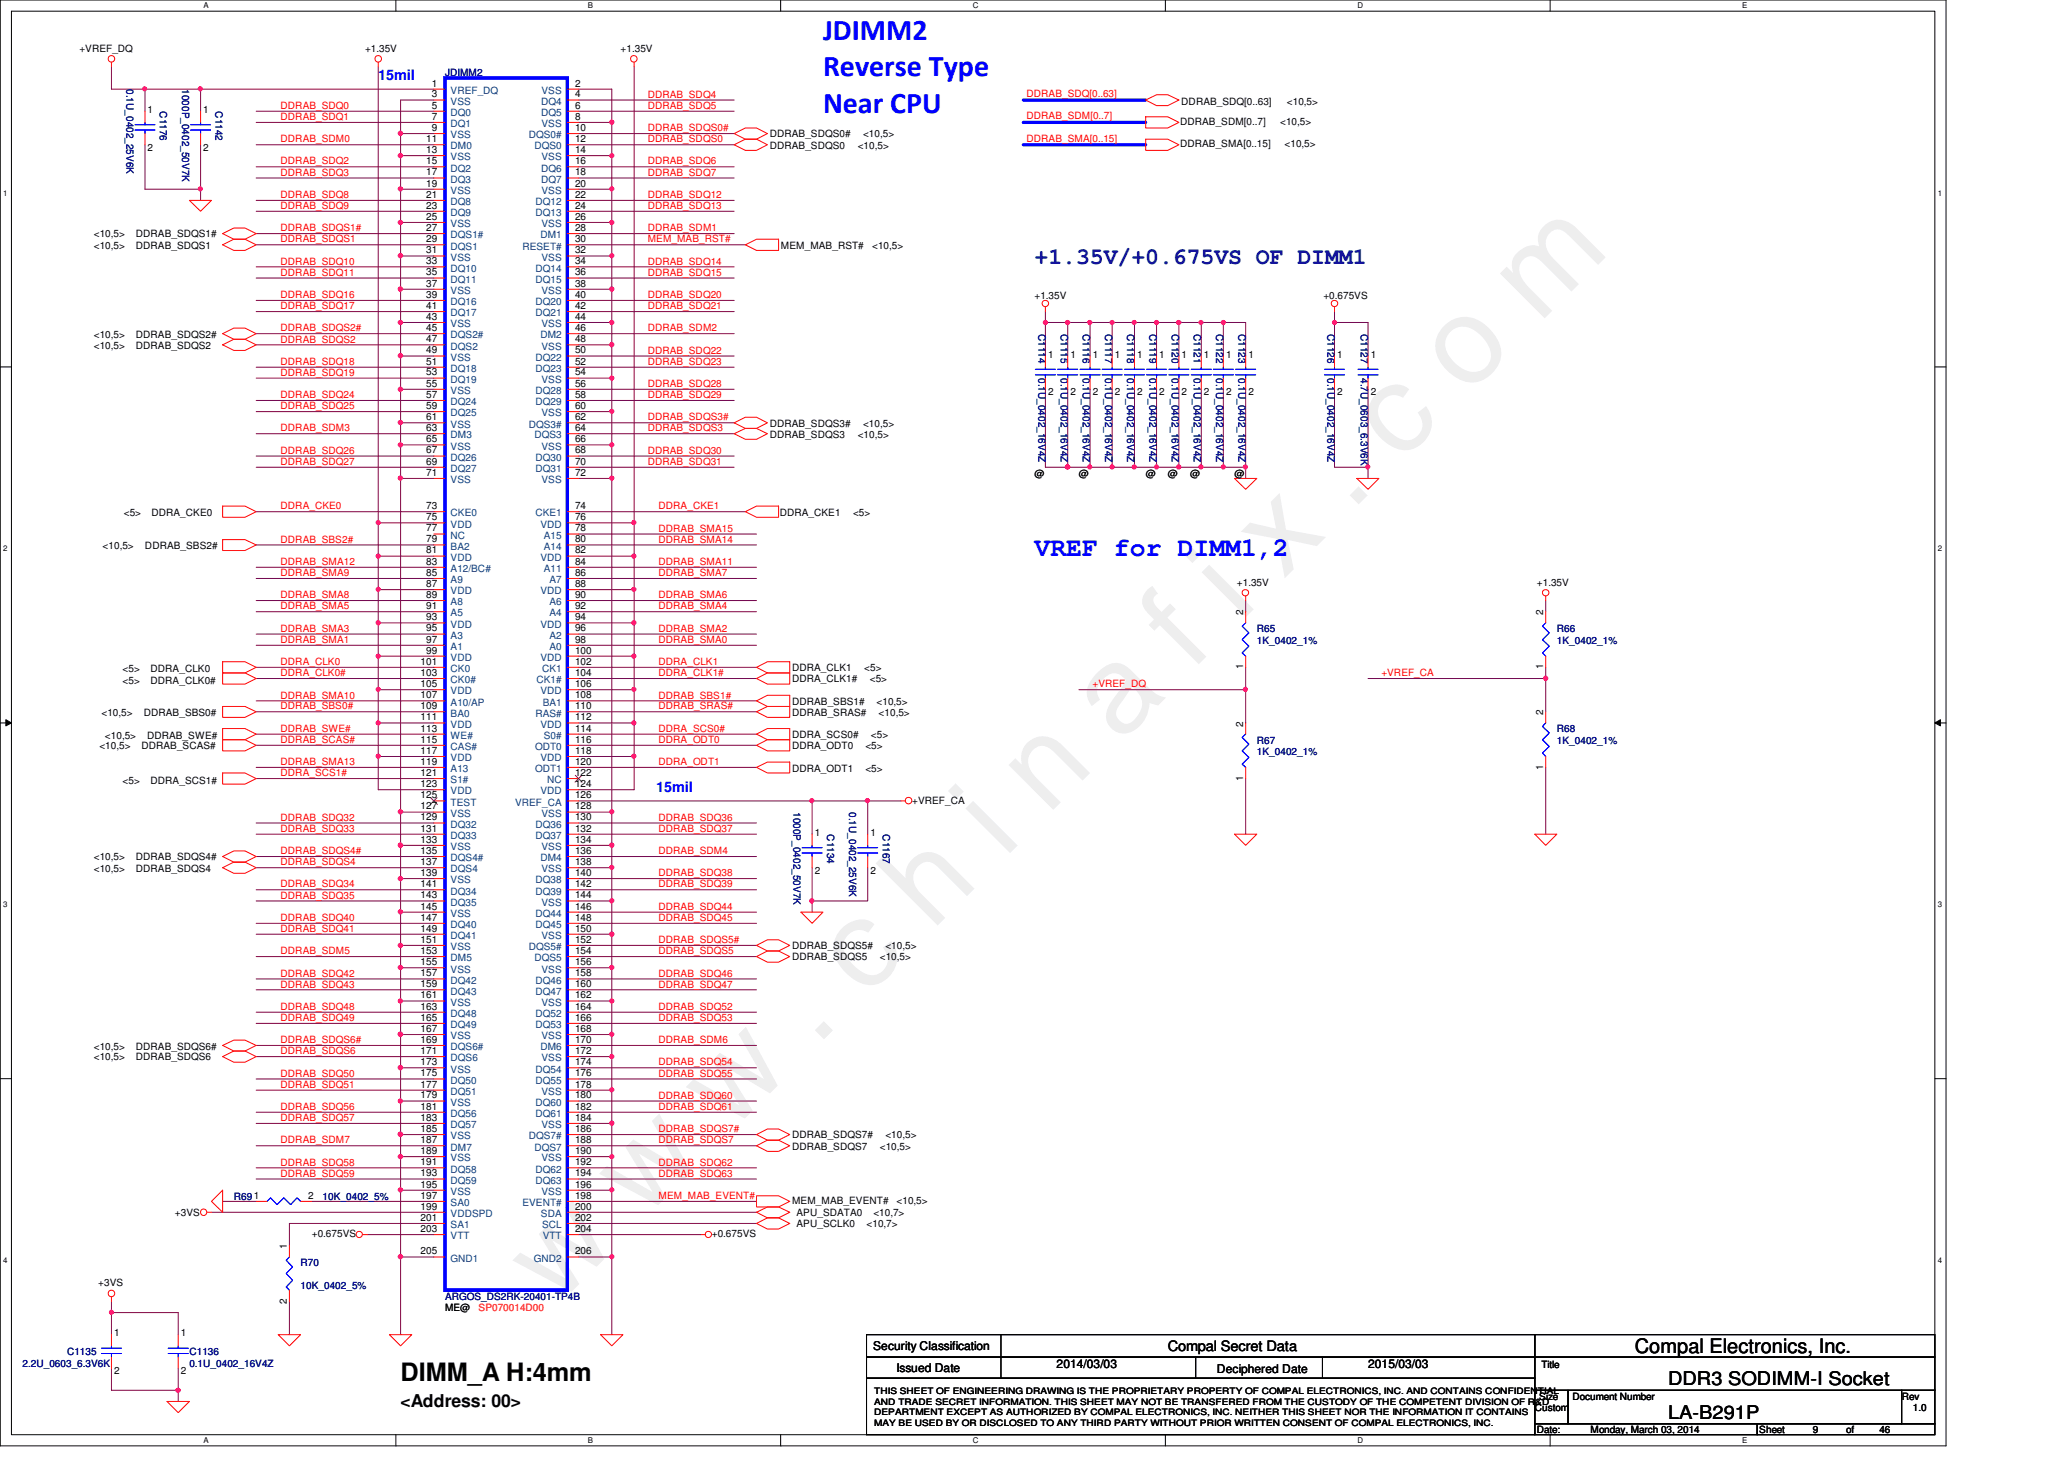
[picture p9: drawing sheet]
<svg xmlns="http://www.w3.org/2000/svg" width="297mm" height="210mm" viewBox="0 0 297 210" stroke-linecap="round" stroke-linejoin="round" font-family="sans-serif">
<defs><g id="words">
<text font-size="17.6" fill="#f0f" x="80.1" y="188" transform="rotate(-45 80.1 188)">w w w . c h i n a f i x . c o m</text>
<g font-size="4.3" fill="#00f">
<text x="118.4" y="5.7">JDIMM2</text>
<text x="118.4" y="11">Reverse Type</text>
<text x="118.4" y="16.2">Near CPU</text>
</g>
<text font-size="3.8" fill="#00f" x="148.9" y="80.1">VREF for DIMM1,2</text>
<text font-size="3.6" x="57.7" y="198.6">DIMM_A H:4mm</text>
<text font-size="3.3" fill="#0000a0" x="148.9" y="38">+1.35V/+0.675VS OF DIMM1</text>
<text font-size="2.9" x="235.3" y="194.6">Compal Electronics, Inc.</text>
<g font-size="2.7">
<text x="240.1" y="199.3">DDR3 SODIMM-I Socket</text>
<text x="240.1" y="204.1">LA-B291P</text>
</g>
<text font-size="2.5" x="57.7" y="202.4">&lt;Address: 00&gt;</text>
<g font-size="2.1" fill="#00f">
<text x="54.4" y="11.5">15mil</text>
<text x="94.4" y="113.9">15mil</text>
</g>
<text font-size="2.1" x="168.1" y="194.4">Compal Secret Data</text>
<g font-size="1.7">
<text x="125.7" y="194.3">Security Classification</text>
<text x="129" y="197.3">Issued Date</text>
<text x="152.1" y="196.8">2014/03/03</text>
<text x="175.1" y="197.5">Deciphered Date</text>
<text x="196.9" y="196.8">2015/03/03</text>
</g>
<g font-size="1.4">
<text x="11.4" y="7.5">+VREF_DQ</text>
<text x="52.5" y="7.5">+1.35V</text>
<text x="89.3" y="7.5">+1.35V</text>
<text x="21.2" y="16.2">1</text>
<text x="29.2" y="16.2">1</text>
<text x="62.1" y="12.4">1</text>
<text x="62.1" y="14">3</text>
<text x="62.1" y="15.6">5</text>
<text x="62.1" y="17.2">7</text>
<text x="82.8" y="14">4</text>
<text x="82.8" y="15.6">6</text>
<text x="82.8" y="12.4">2</text>
<text x="82.8" y="17.2">8</text>
<text x="169.8" y="18">DDRAB_SDM[0..7]</text>
<text x="170" y="15.1">DDRAB_SDQ[0..63]</text>
<text x="184.2" y="18">&lt;10,5&gt;</text>
<text x="185.2" y="15.1">&lt;10,5&gt;</text>
<text x="21.2" y="21.7">2</text>
<text x="29.2" y="21.7">2</text>
<text x="61.3" y="20.4">11</text>
<text x="61.3" y="22">13</text>
<text x="61.3" y="23.6">15</text>
<text x="62.1" y="18.8">9</text>
<text x="82.8" y="18.8">10</text>
<text x="82.8" y="23.6">16</text>
<text x="82.8" y="22">14</text>
<text x="82.8" y="20.4">12</text>
<text x="110.8" y="21.4">DDRAB_SDQS0</text>
<text x="110.8" y="19.8">DDRAB_SDQS0#</text>
<text x="123.4" y="21.4">&lt;10,5&gt;</text>
<text x="124.2" y="19.8">&lt;10,5&gt;</text>
<text x="169.8" y="21.2">DDRAB_SMA[0..15]</text>
<text x="184.9" y="21.2">&lt;10,5&gt;</text>
<text x="61.3" y="25.2">17</text>
<text x="61.3" y="26.8">19</text>
<text x="61.3" y="28.4">21</text>
<text x="82.8" y="28.4">22</text>
<text x="82.8" y="25.2">18</text>
<text x="82.8" y="26.8">20</text>
<text x="13.5" y="34.2">&lt;10,5&gt;</text>
<text x="13.5" y="35.8">&lt;10,5&gt;</text>
<text x="19.6" y="34.2">DDRAB_SDQS1#</text>
<text x="19.6" y="35.8">DDRAB_SDQS1</text>
<text x="61.3" y="30">23</text>
<text x="61.3" y="31.6">25</text>
<text x="61.3" y="33.2">27</text>
<text x="61.3" y="34.8">29</text>
<text x="82.8" y="30">24</text>
<text x="82.8" y="33.2">28</text>
<text x="82.8" y="31.6">26</text>
<text x="82.8" y="34.8">30</text>
<text x="112.4" y="35.8">MEM_MAB_RST#</text>
<text x="125.5" y="35.8">&lt;10,5&gt;</text>
<text x="61.3" y="36.4">31</text>
<text x="61.3" y="38">33</text>
<text x="61.3" y="39.6">35</text>
<text x="61.3" y="41.2">37</text>
<text x="82.8" y="38">34</text>
<text x="82.8" y="39.6">36</text>
<text x="82.8" y="36.4">32</text>
<text x="82.8" y="41.2">38</text>
<text x="61.3" y="42.8">39</text>
<text x="61.3" y="44.4">41</text>
<text x="61.3" y="46">43</text>
<text x="61.3" y="47.6">45</text>
<text x="82.8" y="42.8">40</text>
<text x="82.8" y="44.4">42</text>
<text x="82.8" y="47.6">46</text>
<text x="82.8" y="46">44</text>
<text x="148.9" y="43">+1.35V</text>
<text x="190.5" y="43">+0.675VS</text>
<text x="13.5" y="48.6">&lt;10,5&gt;</text>
<text x="13.5" y="50.2">&lt;10,5&gt;</text>
<text x="19.6" y="48.6">DDRAB_SDQS2#</text>
<text x="19.6" y="50.2">DDRAB_SDQS2</text>
<text x="61.3" y="49.2">47</text>
<text x="61.3" y="50.8">49</text>
<text x="61.3" y="52.5">51</text>
<text x="82.8" y="50.8">50</text>
<text x="82.8" y="52.5">52</text>
<text x="82.8" y="49.2">48</text>
<text x="150.8" y="51.4">1</text>
<text x="154" y="51.4">1</text>
<text x="157.3" y="51.4">1</text>
<text x="160.4" y="51.4">1</text>
<text x="163.7" y="51.4">1</text>
<text x="166.8" y="51.4">1</text>
<text x="170" y="51.4">1</text>
<text x="173.3" y="51.4">1</text>
<text x="176.4" y="51.4">1</text>
<text x="179.7" y="51.4">1</text>
<text x="192.4" y="51.4">1</text>
<text x="197.3" y="51.4">1</text>
<text x="61.3" y="54">53</text>
<text x="61.3" y="55.6">55</text>
<text x="61.3" y="57.2">57</text>
<text x="61.3" y="58.8">59</text>
<text x="82.8" y="55.6">56</text>
<text x="82.8" y="57.2">58</text>
<text x="82.8" y="54">54</text>
<text x="82.8" y="58.8">60</text>
<text x="150.8" y="56.9">2</text>
<text x="154" y="56.9">2</text>
<text x="157.3" y="56.9">2</text>
<text x="160.4" y="56.9">2</text>
<text x="163.7" y="56.9">2</text>
<text x="166.8" y="56.9">2</text>
<text x="170" y="56.9">2</text>
<text x="173.3" y="56.9">2</text>
<text x="176.4" y="56.9">2</text>
<text x="179.7" y="56.9">2</text>
<text x="192.4" y="56.9">2</text>
<text x="197.3" y="56.9">2</text>
<text x="61.3" y="60.5">61</text>
<text x="61.3" y="62">63</text>
<text x="61.3" y="63.6">65</text>
<text x="61.3" y="65.2">67</text>
<text x="82.8" y="65.2">68</text>
<text x="82.8" y="60.5">62</text>
<text x="82.8" y="63.6">66</text>
<text x="82.8" y="62">64</text>
<text x="110.8" y="63">DDRAB_SDQS3</text>
<text x="110.8" y="61.4">DDRAB_SDQS3#</text>
<text x="123.4" y="63">&lt;10,5&gt;</text>
<text x="124.2" y="61.4">&lt;10,5&gt;</text>
<text x="61.3" y="66.8">69</text>
<text x="61.3" y="68.5">71</text>
<text x="82.8" y="66.8">70</text>
<text x="82.8" y="68.5">72</text>
<text x="148.9" y="68.6">@</text>
<text x="155.3" y="68.6">@</text>
<text x="164.9" y="68.6">@</text>
<text x="168.1" y="68.6">@</text>
<text x="171.3" y="68.6">@</text>
<text x="177.7" y="68.6">@</text>
<text x="17.8" y="74.2">&lt;5&gt;</text>
<text x="21.8" y="74.2">DDRA_CKE0</text>
<text x="61.3" y="73.2">73</text>
<text x="61.3" y="74.8">75</text>
<text x="61.3" y="76.5">77</text>
<text x="82.8" y="76.5">78</text>
<text x="82.8" y="74.8">76</text>
<text x="82.8" y="73.2">74</text>
<text x="112.2" y="74.2">DDRA_CKE1</text>
<text x="122.8" y="74.2">&lt;5&gt;</text>
<text x="14.8" y="79">&lt;10,5&gt;</text>
<text x="20.9" y="79">DDRAB_SBS2#</text>
<text x="61.3" y="78">79</text>
<text x="61.3" y="79.6">81</text>
<text x="61.3" y="81.2">83</text>
<text x="61.3" y="82.8">85</text>
<text x="82.8" y="78">80</text>
<text x="82.8" y="81.2">84</text>
<text x="82.8" y="79.6">82</text>
<text x="82.8" y="82.8">86</text>
<text x="61.3" y="84.5">87</text>
<text x="61.3" y="86">89</text>
<text x="61.3" y="87.6">91</text>
<text x="61.3" y="89.2">93</text>
<text x="82.8" y="84.5">88</text>
<text x="82.8" y="89.2">94</text>
<text x="82.8" y="86">90</text>
<text x="82.8" y="87.6">92</text>
<text x="178" y="84.2">+1.35V</text>
<text x="178.9" y="88.5" transform="rotate(-90 178.9 88.5)">2</text>
<text x="221.2" y="84.2">+1.35V</text>
<text x="222.1" y="88.5" transform="rotate(-90 222.1 88.5)">2</text>
<text x="60.5" y="95.6">101</text>
<text x="61.3" y="90.8">95</text>
<text x="61.3" y="92.5">97</text>
<text x="61.3" y="94">99</text>
<text x="82.8" y="94">100</text>
<text x="82.8" y="90.8">96</text>
<text x="82.8" y="92.5">98</text>
<text x="82.8" y="95.6">102</text>
<text x="17.6" y="96.7">&lt;5&gt;</text>
<text x="17.6" y="98.3">&lt;5&gt;</text>
<text x="21.7" y="96.7">DDRA_CLK0</text>
<text x="21.7" y="98.3">DDRA_CLK0#</text>
<text x="60.5" y="97.2">103</text>
<text x="60.5" y="98.8">105</text>
<text x="60.5" y="100.5">107</text>
<text x="82.8" y="98.8">106</text>
<text x="82.8" y="97.2">104</text>
<text x="82.8" y="100.5">108</text>
<text x="114" y="101.4">DDRAB_SBS1#</text>
<text x="114" y="98.2">DDRA_CLK1#</text>
<text x="114" y="96.6">DDRA_CLK1</text>
<text x="124.4" y="96.6">&lt;5&gt;</text>
<text x="125.2" y="98.2">&lt;5&gt;</text>
<text x="126.2" y="101.4">&lt;10,5&gt;</text>
<text x="178.9" y="96.3" transform="rotate(-90 178.9 96.3)">1</text>
<text x="222.1" y="96.3" transform="rotate(-90 222.1 96.3)">1</text>
<text x="14.3" y="107.8">&lt;10,5&gt;</text>
<text x="14.6" y="103">&lt;10,5&gt;</text>
<text x="15.1" y="106.3">&lt;10,5&gt;</text>
<text x="20.4" y="107.8">DDRAB_SCAS#</text>
<text x="20.7" y="103">DDRAB_SBS0#</text>
<text x="21.2" y="106.3">DDRAB_SWE#</text>
<text x="60.5" y="102">109</text>
<text x="60.5" y="103.6">111</text>
<text x="60.5" y="105.2">113</text>
<text x="60.5" y="106.8">115</text>
<text x="82.8" y="105.2">114</text>
<text x="82.8" y="103.6">112</text>
<text x="82.8" y="106.8">116</text>
<text x="82.8" y="102">110</text>
<text x="114" y="103">DDRAB_SRAS#</text>
<text x="114" y="106.2">DDRA_SCS0#</text>
<text x="114" y="107.8">DDRA_ODT0</text>
<text x="124.5" y="107.8">&lt;5&gt;</text>
<text x="125.3" y="106.2">&lt;5&gt;</text>
<text x="126.4" y="103">&lt;10,5&gt;</text>
<text x="178.9" y="104.5" transform="rotate(-90 178.9 104.5)">2</text>
<text x="222.1" y="102.9" transform="rotate(-90 222.1 102.9)">2</text>
<text x="17.6" y="112.7">&lt;5&gt;</text>
<text x="21.7" y="112.7">DDRA_SCS1#</text>
<text x="60.5" y="108.5">117</text>
<text x="60.5" y="110">119</text>
<text x="60.5" y="111.6">121</text>
<text x="60.5" y="113.2">123</text>
<text x="82.8" y="108.5">118</text>
<text x="82.8" y="113.2">124</text>
<text x="82.8" y="111.6">122</text>
<text x="82.8" y="110">120</text>
<text x="114" y="111">DDRA_ODT1</text>
<text x="124.5" y="111">&lt;5&gt;</text>
<text x="178.9" y="112.3" transform="rotate(-90 178.9 112.3)">1</text>
<text x="222.1" y="110.7" transform="rotate(-90 222.1 110.7)">1</text>
<text x="60.5" y="114.9">125</text>
<text x="60.5" y="116.5">127</text>
<text x="60.5" y="118">129</text>
<text x="60.5" y="119.6">131</text>
<text x="82.8" y="114.9">126</text>
<text x="82.8" y="118">130</text>
<text x="82.8" y="119.6">132</text>
<text x="82.8" y="116.5">128</text>
<text x="131.3" y="115.6">+VREF_CA</text>
<text x="13.5" y="123.8">&lt;10,5&gt;</text>
<text x="13.5" y="125.4">&lt;10,5&gt;</text>
<text x="19.6" y="123.8">DDRAB_SDQS4#</text>
<text x="19.6" y="125.4">DDRAB_SDQS4</text>
<text x="60.5" y="121.2">133</text>
<text x="60.5" y="122.9">135</text>
<text x="60.5" y="124.5">137</text>
<text x="82.8" y="122.9">136</text>
<text x="82.8" y="121.2">134</text>
<text x="82.8" y="124.5">138</text>
<text x="117.3" y="120.2">1</text>
<text x="117.3" y="125.7">2</text>
<text x="125.3" y="120.2">1</text>
<text x="125.3" y="125.7">2</text>
<text x="60.5" y="126">139</text>
<text x="60.5" y="127.6">141</text>
<text x="60.5" y="129.2">143</text>
<text x="60.5" y="130.9">145</text>
<text x="82.8" y="126">140</text>
<text x="82.8" y="127.6">142</text>
<text x="82.8" y="130.9">146</text>
<text x="82.8" y="129.2">144</text>
<text x="60.5" y="132.5">147</text>
<text x="60.5" y="134">149</text>
<text x="60.5" y="135.6">151</text>
<text x="60.5" y="137.2">153</text>
<text x="82.8" y="132.5">148</text>
<text x="82.8" y="135.6">152</text>
<text x="82.8" y="134">150</text>
<text x="82.8" y="137.2">154</text>
<text x="114" y="136.6">DDRAB_SDQS5#</text>
<text x="127.4" y="136.6">&lt;10,5&gt;</text>
<text x="60.5" y="138.9">155</text>
<text x="60.5" y="140.5">157</text>
<text x="60.5" y="142">159</text>
<text x="60.5" y="143.6">161</text>
<text x="82.8" y="140.5">158</text>
<text x="82.8" y="142">160</text>
<text x="82.8" y="138.9">156</text>
<text x="82.8" y="143.6">162</text>
<text x="114" y="138.2">DDRAB_SDQS5</text>
<text x="126.6" y="138.2">&lt;10,5&gt;</text>
<text x="60.5" y="145.2">163</text>
<text x="60.5" y="146.9">165</text>
<text x="60.5" y="148.5">167</text>
<text x="82.8" y="145.2">164</text>
<text x="82.8" y="146.9">166</text>
<text x="82.8" y="148.5">168</text>
<text x="13.5" y="151">&lt;10,5&gt;</text>
<text x="13.5" y="152.6">&lt;10,5&gt;</text>
<text x="19.6" y="151">DDRAB_SDQS6#</text>
<text x="19.6" y="152.6">DDRAB_SDQS6</text>
<text x="60.5" y="150">169</text>
<text x="60.5" y="151.6">171</text>
<text x="60.5" y="153.2">173</text>
<text x="60.5" y="154.9">175</text>
<text x="82.8" y="153.2">174</text>
<text x="82.8" y="154.9">176</text>
<text x="82.8" y="150">170</text>
<text x="82.8" y="151.6">172</text>
<text x="60.5" y="156.5">177</text>
<text x="60.5" y="158">179</text>
<text x="60.5" y="159.6">181</text>
<text x="60.5" y="161.2">183</text>
<text x="82.8" y="158">180</text>
<text x="82.8" y="159.6">182</text>
<text x="82.8" y="156.5">178</text>
<text x="82.8" y="161.2">184</text>
<text x="60.5" y="162.9">185</text>
<text x="60.5" y="164.5">187</text>
<text x="60.5" y="166">189</text>
<text x="60.5" y="167.6">191</text>
<text x="82.8" y="167.6">192</text>
<text x="82.8" y="162.9">186</text>
<text x="82.8" y="166">190</text>
<text x="82.8" y="164.5">188</text>
<text x="114" y="165.4">DDRAB_SDQS7</text>
<text x="114" y="163.8">DDRAB_SDQS7#</text>
<text x="126.6" y="165.4">&lt;10,5&gt;</text>
<text x="127.4" y="163.8">&lt;10,5&gt;</text>
<text x="44.4" y="172.5">2</text>
<text x="60.5" y="169.2">193</text>
<text x="60.5" y="170.9">195</text>
<text x="60.5" y="172.5">197</text>
<text x="82.8" y="169.2">194</text>
<text x="82.8" y="170.9">196</text>
<text x="82.8" y="172.5">198</text>
<text x="114" y="173.2">MEM_MAB_EVENT#</text>
<text x="129" y="173.2">&lt;10,5&gt;</text>
<text x="25.2" y="175">+3VS</text>
<text x="41.3" y="179.7" transform="rotate(-90 41.3 179.7)">1</text>
<text x="44.9" y="178">+0.675VS</text>
<text x="60.5" y="174">199</text>
<text x="60.5" y="175.6">201</text>
<text x="60.5" y="177.2">203</text>
<text x="82.8" y="174">200</text>
<text x="82.8" y="175.6">202</text>
<text x="82.8" y="177.2">204</text>
<text x="102.4" y="178">+0.675VS</text>
<text x="114.6" y="175">APU_SDATA0</text>
<text x="114.6" y="176.6">APU_SCLK0</text>
<text x="124.7" y="176.6">&lt;10,7&gt;</text>
<text x="125.7" y="175">&lt;10,7&gt;</text>
<text x="14.1" y="185.1">+3VS</text>
<text x="60.5" y="180.5">205</text>
<text x="82.8" y="180.5">206</text>
<text x="41.3" y="187.5" transform="rotate(-90 41.3 187.5)">2</text>
<text x="64" y="188.6">ME@</text>
<text x="16.4" y="192.2">1</text>
<text x="16.4" y="197.7">2</text>
<text x="26" y="192.2">1</text>
<text x="26" y="197.7">2</text>
<text x="221.8" y="196.8">Title</text>
<text x="220.9" y="203">Custom</text>
<text x="221.5" y="201.4">Size</text>
<text x="226.3" y="201.4">Document Number</text>
<text x="273.7" y="201.4">Rev</text>
<text x="275.3" y="203">1.0</text>
<text x="221.2" y="206.2">Date:</text>
<text x="228.9" y="206.2">Monday, March 03, 2014</text>
<text x="253.2" y="206.2">Sheet</text>
<text x="260.9" y="206.2">9</text>
<text x="265.7" y="206.2">of</text>
<text x="270.5" y="206.2">46</text>
</g>
<g font-size="1.4" fill="#000080">
<text x="64" y="11">JDIMM2</text>
<text x="18.2" y="12.8" transform="rotate(90 18.2 12.8)">0.1U_0402_25V6K</text>
<text x="23" y="16" transform="rotate(90 23 16)">C1176</text>
<text x="26.2" y="12.8" transform="rotate(90 26.2 12.8)">1000P_0402_50V7K</text>
<text x="31" y="16" transform="rotate(90 31 16)">C1142</text>
<text x="149.4" y="48" transform="rotate(90 149.4 48)">C1114</text>
<text x="152.7" y="48" transform="rotate(90 152.7 48)">C1115</text>
<text x="155.8" y="48" transform="rotate(90 155.8 48)">C1116</text>
<text x="159" y="48" transform="rotate(90 159 48)">C1117</text>
<text x="162.2" y="48" transform="rotate(90 162.2 48)">C1118</text>
<text x="165.4" y="48" transform="rotate(90 165.4 48)">C1119</text>
<text x="168.7" y="48" transform="rotate(90 168.7 48)">C1120</text>
<text x="171.8" y="48" transform="rotate(90 171.8 48)">C1121</text>
<text x="175" y="48" transform="rotate(90 175 48)">C1122</text>
<text x="178.2" y="48" transform="rotate(90 178.2 48)">C1123</text>
<text x="191" y="48" transform="rotate(90 191 48)">C1126</text>
<text x="195.8" y="48" transform="rotate(90 195.8 48)">C1127</text>
<text x="149.4" y="54.4" transform="rotate(90 149.4 54.4)">0.1U_0402_16V4Z</text>
<text x="152.7" y="54.4" transform="rotate(90 152.7 54.4)">0.1U_0402_16V4Z</text>
<text x="155.8" y="54.4" transform="rotate(90 155.8 54.4)">0.1U_0402_16V4Z</text>
<text x="159" y="54.4" transform="rotate(90 159 54.4)">0.1U_0402_16V4Z</text>
<text x="162.2" y="54.4" transform="rotate(90 162.2 54.4)">0.1U_0402_16V4Z</text>
<text x="165.4" y="54.4" transform="rotate(90 165.4 54.4)">0.1U_0402_16V4Z</text>
<text x="168.7" y="54.4" transform="rotate(90 168.7 54.4)">0.1U_0402_16V4Z</text>
<text x="171.8" y="54.4" transform="rotate(90 171.8 54.4)">0.1U_0402_16V4Z</text>
<text x="175" y="54.4" transform="rotate(90 175 54.4)">0.1U_0402_16V4Z</text>
<text x="178.2" y="54.4" transform="rotate(90 178.2 54.4)">0.1U_0402_16V4Z</text>
<text x="191" y="54.4" transform="rotate(90 191 54.4)">0.1U_0402_16V4Z</text>
<text x="195.8" y="54.4" transform="rotate(90 195.8 54.4)">4.7U_0603_6.3V6K</text>
<text x="180.9" y="91">R65</text>
<text x="180.9" y="92.6">1K_0402_1%</text>
<text x="224.1" y="91">R66</text>
<text x="224.1" y="92.6">1K_0402_1%</text>
<text x="180.9" y="107">R67</text>
<text x="224.1" y="105.4">R68</text>
<text x="224.1" y="107">1K_0402_1%</text>
<text x="180.9" y="108.6">1K_0402_1%</text>
<text x="114.2" y="116.8" transform="rotate(90 114.2 116.8)">1000P_0402_50V7K</text>
<text x="122.2" y="116.8" transform="rotate(90 122.2 116.8)">0.1U_0402_25V6K</text>
<text x="119" y="120" transform="rotate(90 119 120)">C1134</text>
<text x="127" y="120" transform="rotate(90 127 120)">C1167</text>
<text x="33.7" y="172.6">R691</text>
<text x="46.4" y="172.6">10K_0402_5%</text>
<text x="43.3" y="182.2">R70</text>
<text x="43.3" y="185.4">10K_0402_5%</text>
<text x="64" y="187">ARGOS_DS2RK-20401-TP4B</text>
<text x="3.3" y="196.6">2.2U_0603_6.3V6K</text>
<text x="9.6" y="195">C1135</text>
<text x="27.3" y="195">C1136</text>
<text x="27.3" y="196.6">0.1U_0402_16V4Z</text>
</g>
<g font-size="1.4" fill="#f00">
<text x="40.4" y="15.7">DDRAB_SDQ0</text>
<text x="40.4" y="17.3">DDRAB_SDQ1</text>
<text x="93.2" y="15.7">DDRAB_SDQ5</text>
<text x="93.2" y="14.1">DDRAB_SDQ4</text>
<text x="147.7" y="13.9">DDRAB_SDQ[0..63]</text>
<text x="147.7" y="17.1">DDRAB_SDM[0..7]</text>
<text x="40.4" y="23.7">DDRAB_SDQ2</text>
<text x="40.4" y="20.5">DDRAB_SDM0</text>
<text x="93.2" y="18.9">DDRAB_SDQS0#</text>
<text x="93.2" y="23.7">DDRAB_SDQ6</text>
<text x="93.2" y="20.5">DDRAB_SDQS0</text>
<text x="147.7" y="20.4">DDRAB_SMA[0..15]</text>
<text x="40.4" y="25.3">DDRAB_SDQ3</text>
<text x="40.4" y="28.5">DDRAB_SDQ8</text>
<text x="93.2" y="28.5">DDRAB_SDQ12</text>
<text x="93.2" y="25.3">DDRAB_SDQ7</text>
<text x="40.4" y="30.1">DDRAB_SDQ9</text>
<text x="40.4" y="33.3">DDRAB_SDQS1#</text>
<text x="40.4" y="34.9">DDRAB_SDQS1</text>
<text x="93.2" y="33.3">DDRAB_SDM1</text>
<text x="93.2" y="34.9">MEM_MAB_RST#</text>
<text x="93.2" y="30.1">DDRAB_SDQ13</text>
<text x="40.4" y="38.1">DDRAB_SDQ10</text>
<text x="40.4" y="39.7">DDRAB_SDQ11</text>
<text x="93.2" y="39.7">DDRAB_SDQ15</text>
<text x="93.2" y="38.1">DDRAB_SDQ14</text>
<text x="40.4" y="42.9">DDRAB_SDQ16</text>
<text x="40.4" y="47.7">DDRAB_SDQS2#</text>
<text x="40.4" y="44.5">DDRAB_SDQ17</text>
<text x="93.2" y="47.7">DDRAB_SDM2</text>
<text x="93.2" y="42.9">DDRAB_SDQ20</text>
<text x="93.2" y="44.5">DDRAB_SDQ21</text>
<text x="40.4" y="49.3">DDRAB_SDQS2</text>
<text x="40.4" y="52.5">DDRAB_SDQ18</text>
<text x="93.2" y="50.9">DDRAB_SDQ22</text>
<text x="93.2" y="52.5">DDRAB_SDQ23</text>
<text x="40.4" y="58.9">DDRAB_SDQ25</text>
<text x="40.4" y="54.1">DDRAB_SDQ19</text>
<text x="40.4" y="57.3">DDRAB_SDQ24</text>
<text x="93.2" y="55.7">DDRAB_SDQ28</text>
<text x="93.2" y="57.3">DDRAB_SDQ29</text>
<text x="40.4" y="65.3">DDRAB_SDQ26</text>
<text x="40.4" y="62.1">DDRAB_SDM3</text>
<text x="93.2" y="65.3">DDRAB_SDQ30</text>
<text x="93.2" y="62.1">DDRAB_SDQS3</text>
<text x="93.2" y="60.5">DDRAB_SDQS3#</text>
<text x="40.4" y="66.9">DDRAB_SDQ27</text>
<text x="93.2" y="66.9">DDRAB_SDQ31</text>
<text x="40.4" y="73.3">DDRA_CKE0</text>
<text x="94.8" y="73.3">DDRA_CKE1</text>
<text x="94.8" y="76.5">DDRAB_SMA15</text>
<text x="40.4" y="81.3">DDRAB_SMA12</text>
<text x="40.4" y="82.9">DDRAB_SMA9</text>
<text x="40.4" y="78.1">DDRAB_SBS2#</text>
<text x="94.8" y="82.9">DDRAB_SMA7</text>
<text x="94.8" y="78.1">DDRAB_SMA14</text>
<text x="94.8" y="81.3">DDRAB_SMA11</text>
<text x="40.4" y="86.1">DDRAB_SMA8</text>
<text x="40.4" y="87.7">DDRAB_SMA5</text>
<text x="94.8" y="86.1">DDRAB_SMA6</text>
<text x="94.8" y="87.7">DDRAB_SMA4</text>
<text x="40.4" y="90.9">DDRAB_SMA3</text>
<text x="40.4" y="92.5">DDRAB_SMA1</text>
<text x="40.4" y="95.7">DDRA_CLK0</text>
<text x="94.8" y="92.5">DDRAB_SMA0</text>
<text x="94.8" y="95.7">DDRA_CLK1</text>
<text x="94.8" y="90.9">DDRAB_SMA2</text>
<text x="40.4" y="100.5">DDRAB_SMA10</text>
<text x="40.4" y="97.3">DDRA_CLK0#</text>
<text x="94.8" y="100.5">DDRAB_SBS1#</text>
<text x="94.8" y="97.3">DDRA_CLK1#</text>
<text x="157.2" y="98.9">+VREF_DQ</text>
<text x="198.8" y="97.3">+VREF_CA</text>
<text x="40.4" y="105.3">DDRAB_SWE#</text>
<text x="40.4" y="102.1">DDRAB_SBS0#</text>
<text x="40.4" y="106.9">DDRAB_SCAS#</text>
<text x="94.8" y="102.1">DDRAB_SRAS#</text>
<text x="94.8" y="105.3">DDRA_SCS0#</text>
<text x="94.8" y="106.9">DDRA_ODT0</text>
<text x="40.4" y="111.7">DDRA_SCS1#</text>
<text x="40.4" y="110.1">DDRAB_SMA13</text>
<text x="94.8" y="110.1">DDRA_ODT1</text>
<text x="40.4" y="119.7">DDRAB_SDQ33</text>
<text x="40.4" y="118.1">DDRAB_SDQ32</text>
<text x="94.8" y="118.1">DDRAB_SDQ36</text>
<text x="94.8" y="119.7">DDRAB_SDQ37</text>
<text x="40.4" y="124.5">DDRAB_SDQS4</text>
<text x="40.4" y="122.9">DDRAB_SDQS4#</text>
<text x="94.8" y="122.9">DDRAB_SDM4</text>
<text x="40.4" y="129.3">DDRAB_SDQ35</text>
<text x="40.4" y="127.7">DDRAB_SDQ34</text>
<text x="94.8" y="127.7">DDRAB_SDQ39</text>
<text x="94.8" y="130.9">DDRAB_SDQ44</text>
<text x="94.8" y="126.1">DDRAB_SDQ38</text>
<text x="40.4" y="137.3">DDRAB_SDM5</text>
<text x="40.4" y="132.5">DDRAB_SDQ40</text>
<text x="40.4" y="134.1">DDRAB_SDQ41</text>
<text x="94.8" y="135.7">DDRAB_SDQS5#</text>
<text x="94.8" y="137.3">DDRAB_SDQS5</text>
<text x="94.8" y="132.5">DDRAB_SDQ45</text>
<text x="40.4" y="140.5">DDRAB_SDQ42</text>
<text x="40.4" y="142.1">DDRAB_SDQ43</text>
<text x="94.8" y="140.5">DDRAB_SDQ46</text>
<text x="94.8" y="142.1">DDRAB_SDQ47</text>
<text x="40.4" y="146.9">DDRAB_SDQ49</text>
<text x="40.4" y="145.3">DDRAB_SDQ48</text>
<text x="94.8" y="145.3">DDRAB_SDQ52</text>
<text x="94.8" y="146.9">DDRAB_SDQ53</text>
<text x="40.4" y="151.7">DDRAB_SDQS6</text>
<text x="40.4" y="150.1">DDRAB_SDQS6#</text>
<text x="40.4" y="154.9">DDRAB_SDQ50</text>
<text x="94.8" y="150.1">DDRAB_SDM6</text>
<text x="94.8" y="153.3">DDRAB_SDQ54</text>
<text x="94.8" y="154.9">DDRAB_SDQ55</text>
<text x="40.4" y="161.3">DDRAB_SDQ57</text>
<text x="40.4" y="156.5">DDRAB_SDQ51</text>
<text x="40.4" y="159.7">DDRAB_SDQ56</text>
<text x="94.8" y="158.1">DDRAB_SDQ60</text>
<text x="94.8" y="159.7">DDRAB_SDQ61</text>
<text x="40.4" y="167.7">DDRAB_SDQ58</text>
<text x="40.4" y="164.5">DDRAB_SDM7</text>
<text x="94.8" y="164.5">DDRAB_SDQS7</text>
<text x="94.8" y="162.9">DDRAB_SDQS7#</text>
<text x="94.8" y="167.7">DDRAB_SDQ62</text>
<text x="40.4" y="169.3">DDRAB_SDQ59</text>
<text x="94.8" y="172.5">MEM_MAB_EVENT#</text>
<text x="94.8" y="169.3">DDRAB_SDQ63</text>
</g>
<g font-size="1.4" fill="#004080">
<text x="64.9" y="13.5">VREF_DQ</text>
<text x="64.9" y="15.1">VSS</text>
<text x="64.9" y="16.7">DQ0</text>
<text x="77.9" y="15.1">DQ4</text>
<text x="77.9" y="16.7">DQ5</text>
<text x="77.9" y="13.5">VSS</text>
<text x="64.9" y="18.3">DQ1</text>
<text x="64.9" y="19.9">VSS</text>
<text x="64.9" y="21.5">DM0</text>
<text x="64.9" y="23.1">VSS</text>
<text x="76.1" y="19.9">DQS0#</text>
<text x="76.9" y="21.5">DQS0</text>
<text x="77.9" y="18.3">VSS</text>
<text x="77.9" y="23.1">VSS</text>
<text x="64.9" y="24.7">DQ2</text>
<text x="64.9" y="26.3">DQ3</text>
<text x="64.9" y="27.9">VSS</text>
<text x="64.9" y="29.5">DQ8</text>
<text x="77.1" y="29.5">DQ12</text>
<text x="77.9" y="24.7">DQ6</text>
<text x="77.9" y="26.3">DQ7</text>
<text x="77.9" y="27.9">VSS</text>
<text x="64.9" y="31.1">DQ9</text>
<text x="64.9" y="32.7">VSS</text>
<text x="64.9" y="34.3">DQS1#</text>
<text x="64.9" y="35.9">DQS1</text>
<text x="75.2" y="35.9">RESET#</text>
<text x="77.1" y="31.1">DQ13</text>
<text x="77.8" y="34.3">DM1</text>
<text x="77.9" y="32.7">VSS</text>
<text x="64.9" y="37.5">VSS</text>
<text x="64.9" y="39.1">DQ10</text>
<text x="64.9" y="40.7">DQ11</text>
<text x="77.1" y="39.1">DQ14</text>
<text x="77.1" y="40.7">DQ15</text>
<text x="77.9" y="37.5">VSS</text>
<text x="64.9" y="42.3">VSS</text>
<text x="64.9" y="43.9">DQ16</text>
<text x="64.9" y="45.5">DQ17</text>
<text x="64.9" y="47.1">VSS</text>
<text x="77.1" y="43.9">DQ20</text>
<text x="77.1" y="45.5">DQ21</text>
<text x="77.9" y="42.3">VSS</text>
<text x="77.9" y="47.1">VSS</text>
<text x="64.9" y="48.7">DQS2#</text>
<text x="64.9" y="50.3">DQS2</text>
<text x="64.9" y="51.9">VSS</text>
<text x="64.9" y="53.5">DQ18</text>
<text x="77.1" y="51.9">DQ22</text>
<text x="77.1" y="53.5">DQ23</text>
<text x="77.8" y="48.7">DM2</text>
<text x="77.9" y="50.3">VSS</text>
<text x="64.9" y="55.1">DQ19</text>
<text x="64.9" y="56.7">VSS</text>
<text x="64.9" y="58.3">DQ24</text>
<text x="64.9" y="59.9">DQ25</text>
<text x="77.1" y="56.7">DQ28</text>
<text x="77.1" y="58.3">DQ29</text>
<text x="77.9" y="55.1">VSS</text>
<text x="77.9" y="59.9">VSS</text>
<text x="64.9" y="61.5">VSS</text>
<text x="64.9" y="63.1">DM3</text>
<text x="64.9" y="64.7">VSS</text>
<text x="76.1" y="61.5">DQS3#</text>
<text x="76.9" y="63.1">DQS3</text>
<text x="77.9" y="64.7">VSS</text>
<text x="64.9" y="66.3">DQ26</text>
<text x="64.9" y="67.9">DQ27</text>
<text x="64.9" y="69.5">VSS</text>
<text x="77.1" y="66.3">DQ30</text>
<text x="77.1" y="67.9">DQ31</text>
<text x="77.9" y="69.5">VSS</text>
<text x="64.9" y="74.3">CKE0</text>
<text x="64.9" y="75.9">VDD</text>
<text x="64.9" y="77.5">NC</text>
<text x="77" y="74.3">CKE1</text>
<text x="77.8" y="75.9">VDD</text>
<text x="78.3" y="77.5">A15</text>
<text x="64.9" y="79.1">BA2</text>
<text x="64.9" y="80.7">VDD</text>
<text x="64.9" y="82.3">A12/BC#</text>
<text x="64.9" y="83.9">A9</text>
<text x="77.8" y="80.7">VDD</text>
<text x="78.3" y="79.1">A14</text>
<text x="78.3" y="82.3">A11</text>
<text x="79.1" y="83.9">A7</text>
<text x="64.9" y="85.5">VDD</text>
<text x="64.9" y="87.1">A8</text>
<text x="64.9" y="88.7">A5</text>
<text x="77.8" y="85.5">VDD</text>
<text x="79.1" y="87.1">A6</text>
<text x="79.1" y="88.7">A4</text>
<text x="64.9" y="90.3">VDD</text>
<text x="64.9" y="91.9">A3</text>
<text x="64.9" y="93.5">A1</text>
<text x="64.9" y="95.1">VDD</text>
<text x="77.8" y="90.3">VDD</text>
<text x="77.8" y="95.1">VDD</text>
<text x="79.1" y="91.9">A2</text>
<text x="79.1" y="93.5">A0</text>
<text x="64.9" y="96.7">CK0</text>
<text x="64.9" y="98.3">CK0#</text>
<text x="64.9" y="99.9">VDD</text>
<text x="64.9" y="101.5">A10/AP</text>
<text x="77.2" y="98.3">CK1#</text>
<text x="77.8" y="99.9">VDD</text>
<text x="78" y="96.7">CK1</text>
<text x="78.1" y="101.5">BA1</text>
<text x="64.9" y="103.1">BA0</text>
<text x="64.9" y="104.7">VDD</text>
<text x="64.9" y="106.3">WE#</text>
<text x="64.9" y="107.9">CAS#</text>
<text x="77" y="107.9">ODT0</text>
<text x="77" y="103.1">RAS#</text>
<text x="77.8" y="104.7">VDD</text>
<text x="78.3" y="106.3">S0#</text>
<text x="64.9" y="109.5">VDD</text>
<text x="64.9" y="111.1">A13</text>
<text x="64.9" y="112.7">S1#</text>
<text x="77" y="111.1">ODT1</text>
<text x="77.8" y="109.5">VDD</text>
<text x="78.7" y="112.7">NC</text>
<text x="64.9" y="114.3">VDD</text>
<text x="64.9" y="115.9">TEST</text>
<text x="64.9" y="117.5">VSS</text>
<text x="64.9" y="119.1">DQ32</text>
<text x="74.1" y="115.9">VREF_CA</text>
<text x="77.1" y="119.1">DQ36</text>
<text x="77.8" y="114.3">VDD</text>
<text x="77.9" y="117.5">VSS</text>
<text x="64.9" y="120.7">DQ33</text>
<text x="64.9" y="122.3">VSS</text>
<text x="64.9" y="123.9">DQS4#</text>
<text x="64.9" y="125.5">DQS4</text>
<text x="77.1" y="120.7">DQ37</text>
<text x="77.8" y="123.9">DM4</text>
<text x="77.9" y="122.3">VSS</text>
<text x="77.9" y="125.5">VSS</text>
<text x="64.9" y="127.1">VSS</text>
<text x="64.9" y="128.7">DQ34</text>
<text x="64.9" y="130.3">DQ35</text>
<text x="64.9" y="131.9">VSS</text>
<text x="77.1" y="127.1">DQ38</text>
<text x="77.1" y="128.7">DQ39</text>
<text x="77.1" y="131.9">DQ44</text>
<text x="77.9" y="130.3">VSS</text>
<text x="64.9" y="133.5">DQ40</text>
<text x="64.9" y="135.1">DQ41</text>
<text x="64.9" y="136.7">VSS</text>
<text x="76.1" y="136.7">DQS5#</text>
<text x="77.1" y="133.5">DQ45</text>
<text x="77.9" y="135.1">VSS</text>
<text x="64.9" y="138.3">DM5</text>
<text x="64.9" y="139.9">VSS</text>
<text x="64.9" y="141.5">DQ42</text>
<text x="64.9" y="143.1">DQ43</text>
<text x="76.9" y="138.3">DQS5</text>
<text x="77.1" y="141.5">DQ46</text>
<text x="77.1" y="143.1">DQ47</text>
<text x="77.9" y="139.9">VSS</text>
<text x="64.9" y="144.7">VSS</text>
<text x="64.9" y="146.3">DQ48</text>
<text x="64.9" y="147.9">DQ49</text>
<text x="64.9" y="149.5">VSS</text>
<text x="77.1" y="146.3">DQ52</text>
<text x="77.1" y="147.9">DQ53</text>
<text x="77.9" y="144.7">VSS</text>
<text x="77.9" y="149.5">VSS</text>
<text x="64.9" y="151.1">DQS6#</text>
<text x="64.9" y="152.7">DQS6</text>
<text x="64.9" y="154.3">VSS</text>
<text x="64.9" y="155.9">DQ50</text>
<text x="77.1" y="154.3">DQ54</text>
<text x="77.1" y="155.9">DQ55</text>
<text x="77.8" y="151.1">DM6</text>
<text x="77.9" y="152.7">VSS</text>
<text x="64.9" y="157.5">DQ51</text>
<text x="64.9" y="159.1">VSS</text>
<text x="64.9" y="160.7">DQ56</text>
<text x="77.1" y="159.1">DQ60</text>
<text x="77.1" y="160.7">DQ61</text>
<text x="77.9" y="157.5">VSS</text>
<text x="64.9" y="162.3">DQ57</text>
<text x="64.9" y="163.9">VSS</text>
<text x="64.9" y="165.5">DM7</text>
<text x="64.9" y="167.1">VSS</text>
<text x="76.1" y="163.9">DQS7#</text>
<text x="76.9" y="165.5">DQS7</text>
<text x="77.9" y="162.3">VSS</text>
<text x="77.9" y="167.1">VSS</text>
<text x="64.9" y="168.7">DQ58</text>
<text x="64.9" y="170.3">DQ59</text>
<text x="64.9" y="171.9">VSS</text>
<text x="64.9" y="173.5">SA0</text>
<text x="75.2" y="173.5">EVENT#</text>
<text x="77.1" y="168.7">DQ62</text>
<text x="77.1" y="170.3">DQ63</text>
<text x="77.9" y="171.9">VSS</text>
<text x="64.9" y="175.1">VDDSPD</text>
<text x="64.9" y="176.7">SA1</text>
<text x="64.9" y="178.3">VTT</text>
<text x="77.8" y="175.1">SDA</text>
<text x="78" y="176.7">SCL</text>
<text x="78.1" y="178.3">VTT</text>
<text x="64.9" y="181.5">GND1</text>
<text x="76.8" y="181.5">GND2</text>
</g>
<text font-size="1.4" fill="#ff8000" x="68.9" y="188.6">SP070014D00</text>
<g font-size="1.3">
<text x="125.8" y="200.6">THIS SHEET OF ENGINEERING DRAWING IS THE PROPRIETARY PROPERTY OF COMPAL ELECTRONICS, INC. AND CONTAINS CONFIDENTIAL</text>
<text x="125.8" y="202.1">AND TRADE SECRET INFORMATION. THIS SHEET MAY NOT BE TRANSFERED FROM THE CUSTODY OF THE COMPETENT DIVISION OF R&amp;D</text>
<text x="125.8" y="203.6">DEPARTMENT EXCEPT AS AUTHORIZED BY COMPAL ELECTRONICS, INC. NEITHER THIS SHEET NOR THE INFORMATION IT CONTAINS</text>
<text x="125.8" y="205.1">MAY BE USED BY OR DISCLOSED TO ANY THIRD PARTY WITHOUT PRIOR WRITTEN CONSENT OF COMPAL ELECTRONICS, INC.</text>
</g>
<g font-size="1.1">
<text x="29.3" y="1.1">A</text>
<text x="84.6" y="1.1">B</text>
<text x="140" y="1.1">C</text>
<text x="195.4" y="1.1">D</text>
<text x="250.7" y="1.1">E</text>
<text x=".5" y="28.2">1</text>
<text x="278.9" y="28.2">1</text>
<text x=".5" y="79.3">2</text>
<text x="278.9" y="79.3">2</text>
<text x=".5" y="130.6">3</text>
<text x="278.9" y="130.6">3</text>
<text x=".5" y="181.7">4</text>
<text x="278.9" y="181.7">4</text>
<text x="29.3" y="207.6">A</text>
<text x="84.6" y="207.6">B</text>
<text x="140" y="207.6">C</text>
<text x="195.4" y="207.6">D</text>
<text x="250.7" y="207.6">E</text>
</g>
</g></defs>
<path d="M0 0h280.1v208h-280.1zM1.6 1.6h276.9v204.8h-276.9z" fill="none" stroke="#000" stroke-width=".14"/>
<g fill="#fff">
<path d="M29.3 .2h.7v1.2h-.7z"/>
<path d="M29.3 206.6h.7v1.2h-.7z"/>
</g>
<path d="M57 0v1.6M57 206.4v1.6" fill="none" stroke="#000" stroke-width=".14"/>
<g fill="#fff">
<path d="M84.6 .2h.7v1.2h-.7z"/>
<path d="M84.6 206.6h.7v1.2h-.7z"/>
</g>
<path d="M112.3 0v1.6M112.3 206.4v1.6" fill="none" stroke="#000" stroke-width=".14"/>
<g fill="#fff">
<path d="M140 .2h.7v1.2h-.7z"/>
<path d="M140 206.6h.7v1.2h-.7z"/>
</g>
<path d="M167.7 0v1.6M167.7 206.4v1.6" fill="none" stroke="#000" stroke-width=".14"/>
<g fill="#fff">
<path d="M195.4 .2h.7v1.2h-.7z"/>
<path d="M195.4 206.6h.7v1.2h-.7z"/>
</g>
<path d="M223.1 0v1.6M223.1 206.4v1.6" fill="none" stroke="#000" stroke-width=".14"/>
<g fill="#fff">
<path d="M250.7 .2h.7v1.2h-.7z"/>
<path d="M250.7 206.6h.7v1.2h-.7z"/>
<path d="M.5 27.2h.6v1.2h-.6z"/>
<path d="M278.9 27.2h.6v1.2h-.6z"/>
<path d="M.5 78.4h.6v1.1h-.6z"/>
<path d="M278.9 78.4h.6v1.1h-.6z"/>
</g>
<path d="M0 52.8h1.6M278.5 52.8h1.6" fill="none" stroke="#000" stroke-width=".14"/>
<g fill="#fff">
<path d="M.5 129.6h.6v1.2h-.6z"/>
<path d="M278.9 129.6h.6v1.2h-.6z"/>
</g>
<path d="M0 104h1.6M.8 103.5l.8 .5-.8 .4zM278.5 104l.8-.5v.9zM278.5 104h1.6" fill="none" stroke="#000" stroke-width=".14"/>
<path d="M.8 103.5l.8 .5-.8 .4zM278.5 104l.8-.5v.9z" fill="#000"/>
<g fill="#fff">
<path d="M.5 180.8h.6v1.1h-.6z"/>
<path d="M278.9 180.8h.6v1.1h-.6z"/>
</g>
<path d="M0 155.2h1.6M278.5 155.2h1.6" fill="none" stroke="#000" stroke-width=".14"/>
<path d="M83.3 16h22.4M83.3 19.2h22.4M36.9 24h25.5M57.7 22.4h4.7M36.9 59.2h25.5M36.9 65.6h25.5M36.9 67.2h25.5M57.7 60.8v3.2" fill="none" stroke="#800040" stroke-width=".14"/>
<circle cx="57.6" cy="60.8" r=".31" fill="#f0f"/>
<circle cx="57.6" cy="60.8" r=".31" fill="none" stroke="#f0f" stroke-width=".14"/>
<path d="M57.7 14.4v4.8M83.3 22.4h4.7M83.3 24h22.4M83.3 20.8h22.4M62.4 46.4h-4.7v4.8M57.7 68.8h4.7" fill="none" stroke="#800040" stroke-width=".14"/>
<circle cx="57.6" cy="46.4" r=".31" fill="#f0f"/>
<circle cx="57.6" cy="46.4" r=".31" fill="none" stroke="#f0f" stroke-width=".14"/>
<path d="M57.7 36.8v4.8" fill="none" stroke="#800040" stroke-width=".14"/>
<circle cx="57.6" cy="36.8" r=".31" fill="#f0f"/>
<circle cx="57.6" cy="36.8" r=".31" fill="none" stroke="#f0f" stroke-width=".14"/>
<path d="M57.7 19.2v3.2" fill="none" stroke="#800040" stroke-width=".14"/>
<circle cx="57.6" cy="19.2" r=".31" fill="#f0f"/>
<circle cx="57.6" cy="19.2" r=".31" fill="none" stroke="#f0f" stroke-width=".14"/>
<path d="M57.7 32v4.8" fill="none" stroke="#800040" stroke-width=".14"/>
<circle cx="57.6" cy="32" r=".31" fill="#f0f"/>
<circle cx="57.6" cy="32" r=".31" fill="none" stroke="#f0f" stroke-width=".14"/>
<path d="M57.7 41.6v4.8" fill="none" stroke="#800040" stroke-width=".14"/>
<circle cx="57.6" cy="41.6" r=".32" fill="#f0f"/>
<circle cx="57.6" cy="41.6" r=".32" fill="none" stroke="#f0f" stroke-width=".14"/>
<path d="M57.7 56v4.8" fill="none" stroke="#800040" stroke-width=".14"/>
<circle cx="57.6" cy="56" r=".31" fill="#f0f"/>
<circle cx="57.6" cy="56" r=".31" fill="none" stroke="#f0f" stroke-width=".14"/>
<path d="M57.7 27.2v4.8" fill="none" stroke="#800040" stroke-width=".14"/>
<circle cx="57.6" cy="27.2" r=".31" fill="#f0f"/>
<circle cx="57.6" cy="27.2" r=".31" fill="none" stroke="#f0f" stroke-width=".14"/>
<path d="M57.7 51.2v4.8M57.7 64v4.8" fill="none" stroke="#800040" stroke-width=".14"/>
<circle cx="57.6" cy="51.2" r=".31" fill="#f0f"/>
<circle cx="57.6" cy="51.2" r=".31" fill="none" stroke="#f0f" stroke-width=".14"/>
<path d="M57.7 22.4v4.8" fill="none" stroke="#800040" stroke-width=".14"/>
<circle cx="57.6" cy="22.4" r=".31" fill="#f0f"/>
<circle cx="57.6" cy="22.4" r=".31" fill="none" stroke="#f0f" stroke-width=".14"/>
<g fill="none" stroke="#800040" stroke-width=".14">
<path d="M36.9 16h25.5M36.9 17.6h25.5M57.7 14.4h4.7M83.3 12.8h4.7v4.8M83.3 14.4h22.4M36.9 20.8h25.5M36.9 38.4h25.5M36.9 25.6h25.5M36.9 30.4h25.5M36.9 33.6h25.5M57.7 27.2h4.7M57.7 32h4.7"/>
<path d="M57.7 36.8h4.7M88 22.4v4.8M36.9 54.4h25.5M36.9 49.6h25.5M36.9 43.2h25.5M57.7 51.2h4.7M57.7 56h4.7M36.9 62.4h25.5"/>
</g>
<circle cx="88" cy="22.4" r=".3" fill="#f0f"/>
<circle cx="88" cy="22.4" r=".3" fill="none" stroke="#f0f" stroke-width=".14"/>
<path d="M88 17.6v4.8" fill="none" stroke="#800040" stroke-width=".14"/>
<circle cx="88" cy="17.6" r=".31" fill="#f0f"/>
<circle cx="88" cy="17.6" r=".31" fill="none" stroke="#f0f" stroke-width=".14"/>
<path d="M28.9 12.8h33.5" fill="none" stroke="#800040" stroke-width=".14"/>
<circle cx="28.8" cy="12.8" r=".3" fill="#f0f"/>
<circle cx="28.8" cy="12.8" r=".3" fill="none" stroke="#f0f" stroke-width=".14"/>
<path d="M57.7 19.2h4.7M83.3 17.6h4.7M36.9 28.8h25.5M36.9 35.2h25.5M36.9 57.6h25.5M36.9 52.8h25.5M36.9 48h25.5M36.9 40h25.5M36.9 44.8h25.5M57.7 41.6h4.7M57.7 60.8h4.7M57.7 64h4.7" fill="none" stroke="#800040" stroke-width=".14"/>
<circle cx="57.6" cy="64" r=".31" fill="#f0f"/>
<circle cx="57.6" cy="64" r=".31" fill="none" stroke="#f0f" stroke-width=".14"/>
<path d="M16 9.6v3.2M16 188.8h9.6M16 196.8v3.2M16 187.2v4.8" fill="none" stroke="#800040" stroke-width=".14"/>
<circle cx="16" cy="188.8" r=".3" fill="#f0f"/>
<circle cx="16" cy="188.8" r=".3" fill="none" stroke="#f0f" stroke-width=".14"/>
<path d="M25.6 188.8v3.2M16 200h9.6" fill="none" stroke="#800040" stroke-width=".14"/>
<circle cx="25.6" cy="200" r=".31" fill="#f0f"/>
<circle cx="25.6" cy="200" r=".31" fill="none" stroke="#f0f" stroke-width=".14"/>
<path d="M20.9 20.8v6.4M28.9 20.8v6.4M25.6 196.8v4.8" fill="none" stroke="#800040" stroke-width=".14"/>
<path d="M147.3 14.4h17.6M147.3 17.6h17.6M147.3 20.8h17.6" fill="none" stroke="#00f" stroke-width=".47"/>
<circle cx="28.8" cy="27.2" r=".3" fill="#f0f"/>
<circle cx="28.8" cy="27.2" r=".3" fill="none" stroke="#f0f" stroke-width=".14"/>
<path d="M16 12.8h4.9v3.2M20.9 12.8h8v3.2M20.9 27.2h8v1.6" fill="none" stroke="#800040" stroke-width=".14"/>
<circle cx="20.8" cy="12.8" r=".3" fill="#f0f"/>
<circle cx="20.8" cy="12.8" r=".3" fill="none" stroke="#f0f" stroke-width=".14"/>
<g fill="none" stroke="#800040" stroke-width=".14">
<path d="M91.3 9.6v65.6M36.9 73.6h25.5M88 68.8v48M36.9 81.6h25.5M36.9 91.2h25.5M36.9 86.4h25.5M36.9 83.2h25.5M54.4 99.2h8M54.4 80h8M54.4 84.8h8M36.9 112h25.5M36.9 105.6h25.5"/>
<path d="M36.9 100.8h25.5M54.4 104h8M54.4 108.8h8M57.7 116.8h4.7M83.3 115.2h33.6M36.9 129.6h25.5M36.9 124.8h25.5M36.9 120h25.5M36.9 137.6h25.5M36.9 132.8h25.5M36.9 123.2h25.5M57.7 131.2h4.7"/>
<path d="M57.7 136h4.7M57.7 139.2h4.7M36.9 152h25.5M36.9 140.8h25.5M36.9 156.8h25.5M36.9 150.4h25.5M57.7 153.6h4.7M57.7 158.4h4.7M36.9 169.6h25.5M36.9 161.6h25.5M36.9 168h25.5M44.9 172.8h17.5"/>
<path d="M52.9 177.6h9.5M57.7 171.2h4.7M57.7 163.2h4.7"/>
</g>
<circle cx="57.6" cy="163.2" r=".31" fill="#f0f"/>
<circle cx="57.6" cy="163.2" r=".31" fill="none" stroke="#f0f" stroke-width=".14"/>
<g fill="none" stroke="#800040" stroke-width=".14">
<path d="M36.9 78.4h25.5M54.4 75.2h8M36.9 92.8h25.5M36.9 88h25.5M54.4 89.6h8M54.4 94.4h8M36.9 102.4h25.5M36.9 107.2h25.5M54.4 113.6h8M36.9 128h25.5M57.7 121.6h4.7M57.7 126.4h4.7"/>
<path d="M36.9 147.2h25.5M36.9 142.4h25.5M36.9 145.6h25.5M57.7 144h4.7M57.7 148.8h4.7M36.9 164.8h25.5M36.9 160h25.5M57.7 166.4h4.7"/>
</g>
<circle cx="57.6" cy="148.8" r=".31" fill="#f0f"/>
<circle cx="57.6" cy="148.8" r=".31" fill="none" stroke="#f0f" stroke-width=".14"/>
<path d="M36.9 96h25.5M36.9 97.6h25.5M54.4 80v4.8M36.9 118.4h25.5M36.9 110.4h25.5M36.9 134.4h25.5M36.9 155.2h25.5" fill="none" stroke="#800040" stroke-width=".14"/>
<circle cx="54.4" cy="80" r=".3" fill="#f0f"/>
<circle cx="54.4" cy="80" r=".3" fill="none" stroke="#f0f" stroke-width=".14"/>
<path d="M57.7 153.6v4.8" fill="none" stroke="#800040" stroke-width=".14"/>
<circle cx="57.6" cy="153.6" r=".32" fill="#f0f"/>
<circle cx="57.6" cy="153.6" r=".32" fill="none" stroke="#f0f" stroke-width=".14"/>
<path d="M54.4 99.2v4.8" fill="none" stroke="#800040" stroke-width=".14"/>
<circle cx="54.4" cy="99.2" r=".3" fill="#f0f"/>
<circle cx="54.4" cy="99.2" r=".3" fill="none" stroke="#f0f" stroke-width=".14"/>
<path d="M57.7 180.8v11.2" fill="none" stroke="#800040" stroke-width=".14"/>
<circle cx="57.6" cy="180.8" r=".31" fill="#f0f"/>
<circle cx="57.6" cy="180.8" r=".31" fill="none" stroke="#f0f" stroke-width=".14"/>
<path d="M57.7 126.4v4.8" fill="none" stroke="#800040" stroke-width=".14"/>
<circle cx="57.6" cy="126.4" r=".31" fill="#f0f"/>
<circle cx="57.6" cy="126.4" r=".31" fill="none" stroke="#f0f" stroke-width=".14"/>
<path d="M54.4 94.4v4.8" fill="none" stroke="#800040" stroke-width=".14"/>
<circle cx="54.4" cy="94.4" r=".3" fill="#f0f"/>
<circle cx="54.4" cy="94.4" r=".3" fill="none" stroke="#f0f" stroke-width=".14"/>
<path d="M57.7 163.2v3.2" fill="none" stroke="#800040" stroke-width=".14"/>
<circle cx="57.6" cy="163.2" r=".31" fill="#f0f"/>
<circle cx="57.6" cy="163.2" r=".31" fill="none" stroke="#f0f" stroke-width=".14"/>
<path d="M54.4 108.8v4.8" fill="none" stroke="#800040" stroke-width=".14"/>
<circle cx="54.4" cy="108.8" r=".3" fill="#f0f"/>
<circle cx="54.4" cy="108.8" r=".3" fill="none" stroke="#f0f" stroke-width=".14"/>
<path d="M57.7 116.8v4.8" fill="none" stroke="#800040" stroke-width=".14"/>
<circle cx="57.6" cy="116.8" r=".31" fill="#f0f"/>
<circle cx="57.6" cy="116.8" r=".31" fill="none" stroke="#f0f" stroke-width=".14"/>
<path d="M54.4 84.8v4.8" fill="none" stroke="#800040" stroke-width=".14"/>
<circle cx="54.4" cy="84.8" r=".3" fill="#f0f"/>
<circle cx="54.4" cy="84.8" r=".3" fill="none" stroke="#f0f" stroke-width=".14"/>
<path d="M54.4 104v4.8" fill="none" stroke="#800040" stroke-width=".14"/>
<circle cx="54.4" cy="104" r=".3" fill="#f0f"/>
<circle cx="54.4" cy="104" r=".3" fill="none" stroke="#f0f" stroke-width=".14"/>
<path d="M57.7 136v3.2" fill="none" stroke="#800040" stroke-width=".14"/>
<circle cx="57.6" cy="136" r=".31" fill="#f0f"/>
<circle cx="57.6" cy="136" r=".31" fill="none" stroke="#f0f" stroke-width=".14"/>
<path d="M54.4 75.2v4.8" fill="none" stroke="#800040" stroke-width=".14"/>
<circle cx="54.4" cy="75.2" r=".3" fill="#f0f"/>
<circle cx="54.4" cy="75.2" r=".3" fill="none" stroke="#f0f" stroke-width=".14"/>
<path d="M57.7 148.8v4.8" fill="none" stroke="#800040" stroke-width=".14"/>
<circle cx="57.6" cy="148.8" r=".31" fill="#f0f"/>
<circle cx="57.6" cy="148.8" r=".31" fill="none" stroke="#f0f" stroke-width=".14"/>
<path d="M57.7 131.2v4.8" fill="none" stroke="#800040" stroke-width=".14"/>
<circle cx="57.6" cy="131.2" r=".31" fill="#f0f"/>
<circle cx="57.6" cy="131.2" r=".31" fill="none" stroke="#f0f" stroke-width=".14"/>
<path d="M54.4 9.6v65.6M57.7 139.2v4.8" fill="none" stroke="#800040" stroke-width=".14"/>
<circle cx="57.6" cy="139.2" r=".31" fill="#f0f"/>
<circle cx="57.6" cy="139.2" r=".31" fill="none" stroke="#f0f" stroke-width=".14"/>
<path d="M57.7 166.4v4.8" fill="none" stroke="#800040" stroke-width=".14"/>
<circle cx="57.6" cy="166.4" r=".31" fill="#f0f"/>
<circle cx="57.6" cy="166.4" r=".31" fill="none" stroke="#f0f" stroke-width=".14"/>
<path d="M57.7 68.8v48" fill="none" stroke="#800040" stroke-width=".14"/>
<circle cx="57.6" cy="68.8" r=".31" fill="#f0f"/>
<circle cx="57.6" cy="68.8" r=".31" fill="none" stroke="#f0f" stroke-width=".14"/>
<path d="M57.7 121.6v4.8" fill="none" stroke="#800040" stroke-width=".14"/>
<circle cx="57.6" cy="121.6" r=".32" fill="#f0f"/>
<circle cx="57.6" cy="121.6" r=".32" fill="none" stroke="#f0f" stroke-width=".14"/>
<path d="M54.4 89.6v4.8" fill="none" stroke="#800040" stroke-width=".14"/>
<circle cx="54.4" cy="89.6" r=".31" fill="#f0f"/>
<circle cx="54.4" cy="89.6" r=".31" fill="none" stroke="#f0f" stroke-width=".14"/>
<path d="M57.7 158.4v4.8" fill="none" stroke="#800040" stroke-width=".14"/>
<circle cx="57.6" cy="158.4" r=".31" fill="#f0f"/>
<circle cx="57.6" cy="158.4" r=".31" fill="none" stroke="#f0f" stroke-width=".14"/>
<path d="M57.7 144v4.8" fill="none" stroke="#800040" stroke-width=".14"/>
<circle cx="57.6" cy="144" r=".31" fill="#f0f"/>
<circle cx="57.6" cy="144" r=".31" fill="none" stroke="#f0f" stroke-width=".14"/>
<path d="M30.4 174.4h32M32 172.8h4.9M57.7 171.2v9.6h4.7M62.4 176h-20.7v3.2M41.7 187.2v4.8" fill="none" stroke="#800040" stroke-width=".14"/>
<circle cx="57.6" cy="171.2" r=".31" fill="#f0f"/>
<circle cx="57.6" cy="171.2" r=".31" fill="none" stroke="#f0f" stroke-width=".14"/>
<g fill="none" stroke="#f00" stroke-width=".14">
<path d="M16 9v.6M20.9 16v1.6M20.9 19.2v1.6M28.9 16v1.6M28.9 19.2v1.6M54.4 9v.6M62.4 12.8h1.6M62.4 14.4h1.6M62.4 16h1.6M62.4 17.6h1.6M62.4 19.2h1.6M81.7 12.8h1.6"/>
<path d="M81.7 14.4h1.6M81.7 16h1.6M81.7 17.6h1.6M81.7 19.2h1.6M91.3 9v.6M105.7 19.2l1.6-.8h1.6l1.5 .8-1.5 .8h-1.6zM164.9 16.8h3.2l1.6 .8-1.6 .8h-3.2zM164.9 14.4l1.5-.8h1.7l1.6 .8-1.6 .8h-1.7zM27.3 28.8h3.1l-1.5 1.6zM32 33.6l1.6-.8h1.7l1.6 .8-1.6 .8h-1.7zM32 35.2l1.6-.8h1.7l1.6 .8-1.6 .8h-1.7zM62.4 20.8h1.6"/>
<path d="M62.4 22.4h1.6M62.4 24h1.6M62.4 25.6h1.6M62.4 27.2h1.6M62.4 28.8h1.6M62.4 30.4h1.6M62.4 32h1.6M62.4 33.6h1.6M62.4 35.2h1.6M62.4 36.8h1.6M62.4 38.4h1.6M81.7 20.8h1.6"/>
<path d="M81.7 22.4h1.6M81.7 24h1.6M105.7 20.8l1.6-.8h1.6l1.5 .8-1.5 .8h-1.6zM164.9 20h3.2l1.6 .8-1.6 .8h-3.2zM32 48l1.6-.8h1.7l1.6 .8-1.6 .8h-1.7zM32 49.6l1.6-.8h1.7l1.6 .8-1.6 .8h-1.7zM62.4 40h1.6M62.4 41.6h1.6M62.4 43.2h1.6M62.4 44.8h1.6M62.4 46.4h1.6M62.4 48h1.6"/>
<path d="M62.4 49.6h1.6M62.4 51.2h1.6M62.4 52.8h1.6M62.4 54.4h1.6M62.4 56h1.6M62.4 57.6h1.6M62.4 59.2h1.6M32 72.8h3.3l1.6 .8-1.6 .8h-3.3zM32 77.6h3.3l1.6 .8-1.6 .8h-3.3zM62.4 60.8h1.6M62.4 62.4h1.6M62.4 64h1.6"/>
<path d="M62.4 65.6h1.6M62.4 67.2h1.6M62.4 68.8h1.6M62.4 73.6h1.6M62.4 75.2h1.6M62.4 76.8h1.6M62.4 78.4h1.6M32 95.2h3.3l1.6 .8-1.6 .8h-3.3zM32 96.8h3.3l1.6 .8-1.6 .8h-3.3zM62.4 80h1.6M62.4 81.6h1.6M62.4 83.2h1.6"/>
<path d="M62.4 84.8h1.6M62.4 86.4h1.6M62.4 88h1.6M62.4 89.6h1.6M62.4 91.2h1.6M62.4 92.8h1.6M62.4 94.4h1.6M62.4 96h1.6M62.4 97.6h1.6M62.4 99.2h1.6M32 111.2h3.3l1.6 .8-1.6 .8h-3.3zM32 104.8h3.3l1.6 .8-1.6 .8h-3.3z"/>
<path d="M32 101.6h3.3l1.6 .8-1.6 .8h-3.3zM32 106.4h3.3l1.6 .8-1.6 .8h-3.3zM62.4 100.8h1.6M62.4 102.4h1.6M62.4 104h1.6M62.4 105.6h1.6M62.4 107.2h1.6M62.4 108.8h1.6M62.4 110.4h1.6M62.4 112h1.6M62.4 113.6h1.6M62.4 115.2h1.6"/>
<path d="M62.4 116.8h1.6M62.4 118.4h1.6M32 123.2l1.6-.8h1.7l1.6 .8-1.6 .8h-1.7zM32 124.8l1.6-.8h1.7l1.6 .8-1.6 .8h-1.7zM62.4 120h1.6M62.4 121.6h1.6M62.4 123.2h1.6M62.4 124.8h1.6M62.4 126.4h1.6M62.4 128h1.6M62.4 129.6h1.6M62.4 131.2h1.6"/>
<path d="M62.4 132.8h1.6M62.4 134.4h1.6M62.4 136h1.6M62.4 137.6h1.6M62.4 139.2h1.6M32 150.4l1.6-.8h1.7l1.6 .8-1.6 .8h-1.7zM32 152l1.6-.8h1.7l1.6 .8-1.6 .8h-1.7zM62.4 140.8h1.6M62.4 142.4h1.6M62.4 144h1.6M62.4 145.6h1.6M62.4 147.2h1.6"/>
<path d="M62.4 148.8h1.6M62.4 150.4h1.6M62.4 152h1.6M62.4 153.6h1.6M62.4 155.2h1.6M62.4 156.8h1.6M62.4 158.4h1.6M29.8 174.4h.6M30.4 172.8l1.6-1.6v3.2zM36.9 172.8h1.5M41.7 179.2v1.6M43.3 172.8h1.6"/>
<path d="M52.2 177.6h.7M62.4 160h1.6M62.4 161.6h1.6M62.4 163.2h1.6M62.4 164.8h1.6M62.4 166.4h1.6M62.4 168h1.6M62.4 169.6h1.6M62.4 171.2h1.6M62.4 172.8h1.6M62.4 174.4h1.6M62.4 176h1.6"/>
<path d="M62.4 177.6h1.6M16 186.6v.6M16 192v1.6M16 195.2v1.6M25.6 192v1.6M25.6 195.2v1.6M40 192h3.3l-1.6 1.6zM41.7 185.6v1.6M56 192h3.3l-1.6 1.6zM62.4 180.8h1.6M24 201.6h3.3l-1.7 1.6z"/>
<circle cx="16" cy="8.5" r=".47"/>
<circle cx="54.4" cy="8.5" r=".47"/>
<circle cx="91.2" cy="8.5" r=".47"/>
<circle cx="29.3" cy="174.4" r=".46"/>
<circle cx="51.7" cy="177.6" r=".45"/>
<circle cx="16" cy="186.1" r=".47"/>
</g>
<g fill="none" stroke="#000" stroke-width=".14">
<path d="M124.7 192h96.2v3.2h-96.2zM124.7 195.2h96.2v3.1h-96.2zM124.7 198.3h96.2v8.1h-96.2zM144.1 192v6.3M172.1 195.2v3.1M190.3 195.2v3.1M220.9 192h57.6v3.2h-57.6zM220.9 195.2h57.6v4.8h-57.6zM220.9 200h4.8v4.8h-4.8zM220.9 204.8h32v1.6h-32zM225.7 200h48v4.8h-48zM252.9 204.8h25.6v1.6h-25.6z"/>
<path d="M273.7 200h4.8v4.8h-4.8z"/>
</g>
<g fill="none" stroke="#00f" stroke-width=".14">
<path d="M19.4 18.7h2.9M19.4 17.9h2.9M20.9 17.6v.3M20.9 18.7v.5M27.4 18.7h2.9M27.4 17.9h2.9M28.9 17.6v.3M28.9 18.7v.5M38.4 172.8l.5-.5 1 1 .9-1 1 1 1-1 .5 .5M14.6 194.7h2.9M14.6 194h2.9M16 193.6v.4"/>
<path d="M16 194.7v.5M24.2 194.7h2.9M24.2 194h2.9M25.6 193.6v.4M25.6 194.7v.5M41.7 180.8l-.5 .5 .9 1-.9 .9 .9 1-.9 1 .5 .4"/>
</g>
<path d="M64 11.2h17.7v174.4h-17.7z" fill="none" stroke="#00f" stroke-width=".47"/>
<path d="M62 114.8l.9 .9M62.9 114.8l-1 .9" fill="none" stroke="#804000" stroke-width=".14"/>
<circle cx="57.6" cy="60.8" r=".31" fill="#f0f"/>
<circle cx="57.6" cy="60.8" r=".31" fill="none" stroke="#f0f" stroke-width=".14"/>
<circle cx="57.6" cy="46.4" r=".31" fill="#f0f"/>
<circle cx="57.6" cy="46.4" r=".31" fill="none" stroke="#f0f" stroke-width=".14"/>
<circle cx="57.6" cy="36.8" r=".31" fill="#f0f"/>
<circle cx="57.6" cy="36.8" r=".31" fill="none" stroke="#f0f" stroke-width=".14"/>
<circle cx="57.6" cy="19.2" r=".31" fill="#f0f"/>
<circle cx="57.6" cy="19.2" r=".31" fill="none" stroke="#f0f" stroke-width=".14"/>
<circle cx="57.6" cy="32" r=".31" fill="#f0f"/>
<circle cx="57.6" cy="32" r=".31" fill="none" stroke="#f0f" stroke-width=".14"/>
<circle cx="57.6" cy="41.6" r=".32" fill="#f0f"/>
<circle cx="57.6" cy="41.6" r=".32" fill="none" stroke="#f0f" stroke-width=".14"/>
<circle cx="57.6" cy="56" r=".31" fill="#f0f"/>
<circle cx="57.6" cy="56" r=".31" fill="none" stroke="#f0f" stroke-width=".14"/>
<circle cx="57.6" cy="27.2" r=".31" fill="#f0f"/>
<circle cx="57.6" cy="27.2" r=".31" fill="none" stroke="#f0f" stroke-width=".14"/>
<circle cx="57.6" cy="51.2" r=".31" fill="#f0f"/>
<circle cx="57.6" cy="51.2" r=".31" fill="none" stroke="#f0f" stroke-width=".14"/>
<circle cx="57.6" cy="22.4" r=".31" fill="#f0f"/>
<circle cx="57.6" cy="22.4" r=".31" fill="none" stroke="#f0f" stroke-width=".14"/>
<circle cx="88" cy="22.4" r=".3" fill="#f0f"/>
<circle cx="88" cy="22.4" r=".3" fill="none" stroke="#f0f" stroke-width=".14"/>
<circle cx="88" cy="17.6" r=".31" fill="#f0f"/>
<circle cx="88" cy="17.6" r=".31" fill="none" stroke="#f0f" stroke-width=".14"/>
<circle cx="28.8" cy="12.8" r=".3" fill="#f0f"/>
<circle cx="28.8" cy="12.8" r=".3" fill="none" stroke="#f0f" stroke-width=".14"/>
<circle cx="57.6" cy="64" r=".31" fill="#f0f"/>
<circle cx="57.6" cy="64" r=".31" fill="none" stroke="#f0f" stroke-width=".14"/>
<circle cx="16" cy="188.8" r=".3" fill="#f0f"/>
<circle cx="16" cy="188.8" r=".3" fill="none" stroke="#f0f" stroke-width=".14"/>
<circle cx="25.6" cy="200" r=".31" fill="#f0f"/>
<circle cx="25.6" cy="200" r=".31" fill="none" stroke="#f0f" stroke-width=".14"/>
<circle cx="28.8" cy="27.2" r=".3" fill="#f0f"/>
<circle cx="28.8" cy="27.2" r=".3" fill="none" stroke="#f0f" stroke-width=".14"/>
<circle cx="20.8" cy="12.8" r=".3" fill="#f0f"/>
<circle cx="20.8" cy="12.8" r=".3" fill="none" stroke="#f0f" stroke-width=".14"/>
<circle cx="57.6" cy="163.2" r=".31" fill="#f0f"/>
<circle cx="57.6" cy="163.2" r=".31" fill="none" stroke="#f0f" stroke-width=".14"/>
<circle cx="57.6" cy="148.8" r=".31" fill="#f0f"/>
<circle cx="57.6" cy="148.8" r=".31" fill="none" stroke="#f0f" stroke-width=".14"/>
<circle cx="54.4" cy="80" r=".3" fill="#f0f"/>
<circle cx="54.4" cy="80" r=".3" fill="none" stroke="#f0f" stroke-width=".14"/>
<circle cx="57.6" cy="153.6" r=".32" fill="#f0f"/>
<circle cx="57.6" cy="153.6" r=".32" fill="none" stroke="#f0f" stroke-width=".14"/>
<circle cx="54.4" cy="99.2" r=".3" fill="#f0f"/>
<circle cx="54.4" cy="99.2" r=".3" fill="none" stroke="#f0f" stroke-width=".14"/>
<circle cx="57.6" cy="180.8" r=".31" fill="#f0f"/>
<circle cx="57.6" cy="180.8" r=".31" fill="none" stroke="#f0f" stroke-width=".14"/>
<circle cx="57.6" cy="126.4" r=".31" fill="#f0f"/>
<circle cx="57.6" cy="126.4" r=".31" fill="none" stroke="#f0f" stroke-width=".14"/>
<circle cx="54.4" cy="94.4" r=".3" fill="#f0f"/>
<circle cx="54.4" cy="94.4" r=".3" fill="none" stroke="#f0f" stroke-width=".14"/>
<circle cx="57.6" cy="163.2" r=".31" fill="#f0f"/>
<circle cx="57.6" cy="163.2" r=".31" fill="none" stroke="#f0f" stroke-width=".14"/>
<circle cx="54.4" cy="108.8" r=".3" fill="#f0f"/>
<circle cx="54.4" cy="108.8" r=".3" fill="none" stroke="#f0f" stroke-width=".14"/>
<circle cx="57.6" cy="116.8" r=".31" fill="#f0f"/>
<circle cx="57.6" cy="116.8" r=".31" fill="none" stroke="#f0f" stroke-width=".14"/>
<circle cx="54.4" cy="84.8" r=".3" fill="#f0f"/>
<circle cx="54.4" cy="84.8" r=".3" fill="none" stroke="#f0f" stroke-width=".14"/>
<circle cx="54.4" cy="104" r=".3" fill="#f0f"/>
<circle cx="54.4" cy="104" r=".3" fill="none" stroke="#f0f" stroke-width=".14"/>
<circle cx="57.6" cy="136" r=".31" fill="#f0f"/>
<circle cx="57.6" cy="136" r=".31" fill="none" stroke="#f0f" stroke-width=".14"/>
<circle cx="54.4" cy="75.2" r=".3" fill="#f0f"/>
<circle cx="54.4" cy="75.2" r=".3" fill="none" stroke="#f0f" stroke-width=".14"/>
<circle cx="57.6" cy="148.8" r=".31" fill="#f0f"/>
<circle cx="57.6" cy="148.8" r=".31" fill="none" stroke="#f0f" stroke-width=".14"/>
<circle cx="57.6" cy="131.2" r=".31" fill="#f0f"/>
<circle cx="57.6" cy="131.2" r=".31" fill="none" stroke="#f0f" stroke-width=".14"/>
<circle cx="57.6" cy="139.2" r=".31" fill="#f0f"/>
<circle cx="57.6" cy="139.2" r=".31" fill="none" stroke="#f0f" stroke-width=".14"/>
<circle cx="57.6" cy="166.4" r=".31" fill="#f0f"/>
<circle cx="57.6" cy="166.4" r=".31" fill="none" stroke="#f0f" stroke-width=".14"/>
<circle cx="57.6" cy="68.8" r=".31" fill="#f0f"/>
<circle cx="57.6" cy="68.8" r=".31" fill="none" stroke="#f0f" stroke-width=".14"/>
<circle cx="57.6" cy="121.6" r=".32" fill="#f0f"/>
<circle cx="57.6" cy="121.6" r=".32" fill="none" stroke="#f0f" stroke-width=".14"/>
<circle cx="54.4" cy="89.6" r=".31" fill="#f0f"/>
<circle cx="54.4" cy="89.6" r=".31" fill="none" stroke="#f0f" stroke-width=".14"/>
<circle cx="57.6" cy="158.4" r=".31" fill="#f0f"/>
<circle cx="57.6" cy="158.4" r=".31" fill="none" stroke="#f0f" stroke-width=".14"/>
<circle cx="57.6" cy="144" r=".31" fill="#f0f"/>
<circle cx="57.6" cy="144" r=".31" fill="none" stroke="#f0f" stroke-width=".14"/>
<circle cx="57.6" cy="171.2" r=".31" fill="#f0f"/>
<circle cx="57.6" cy="171.2" r=".31" fill="none" stroke="#f0f" stroke-width=".14"/>
<use href="#words"/>
</svg>
